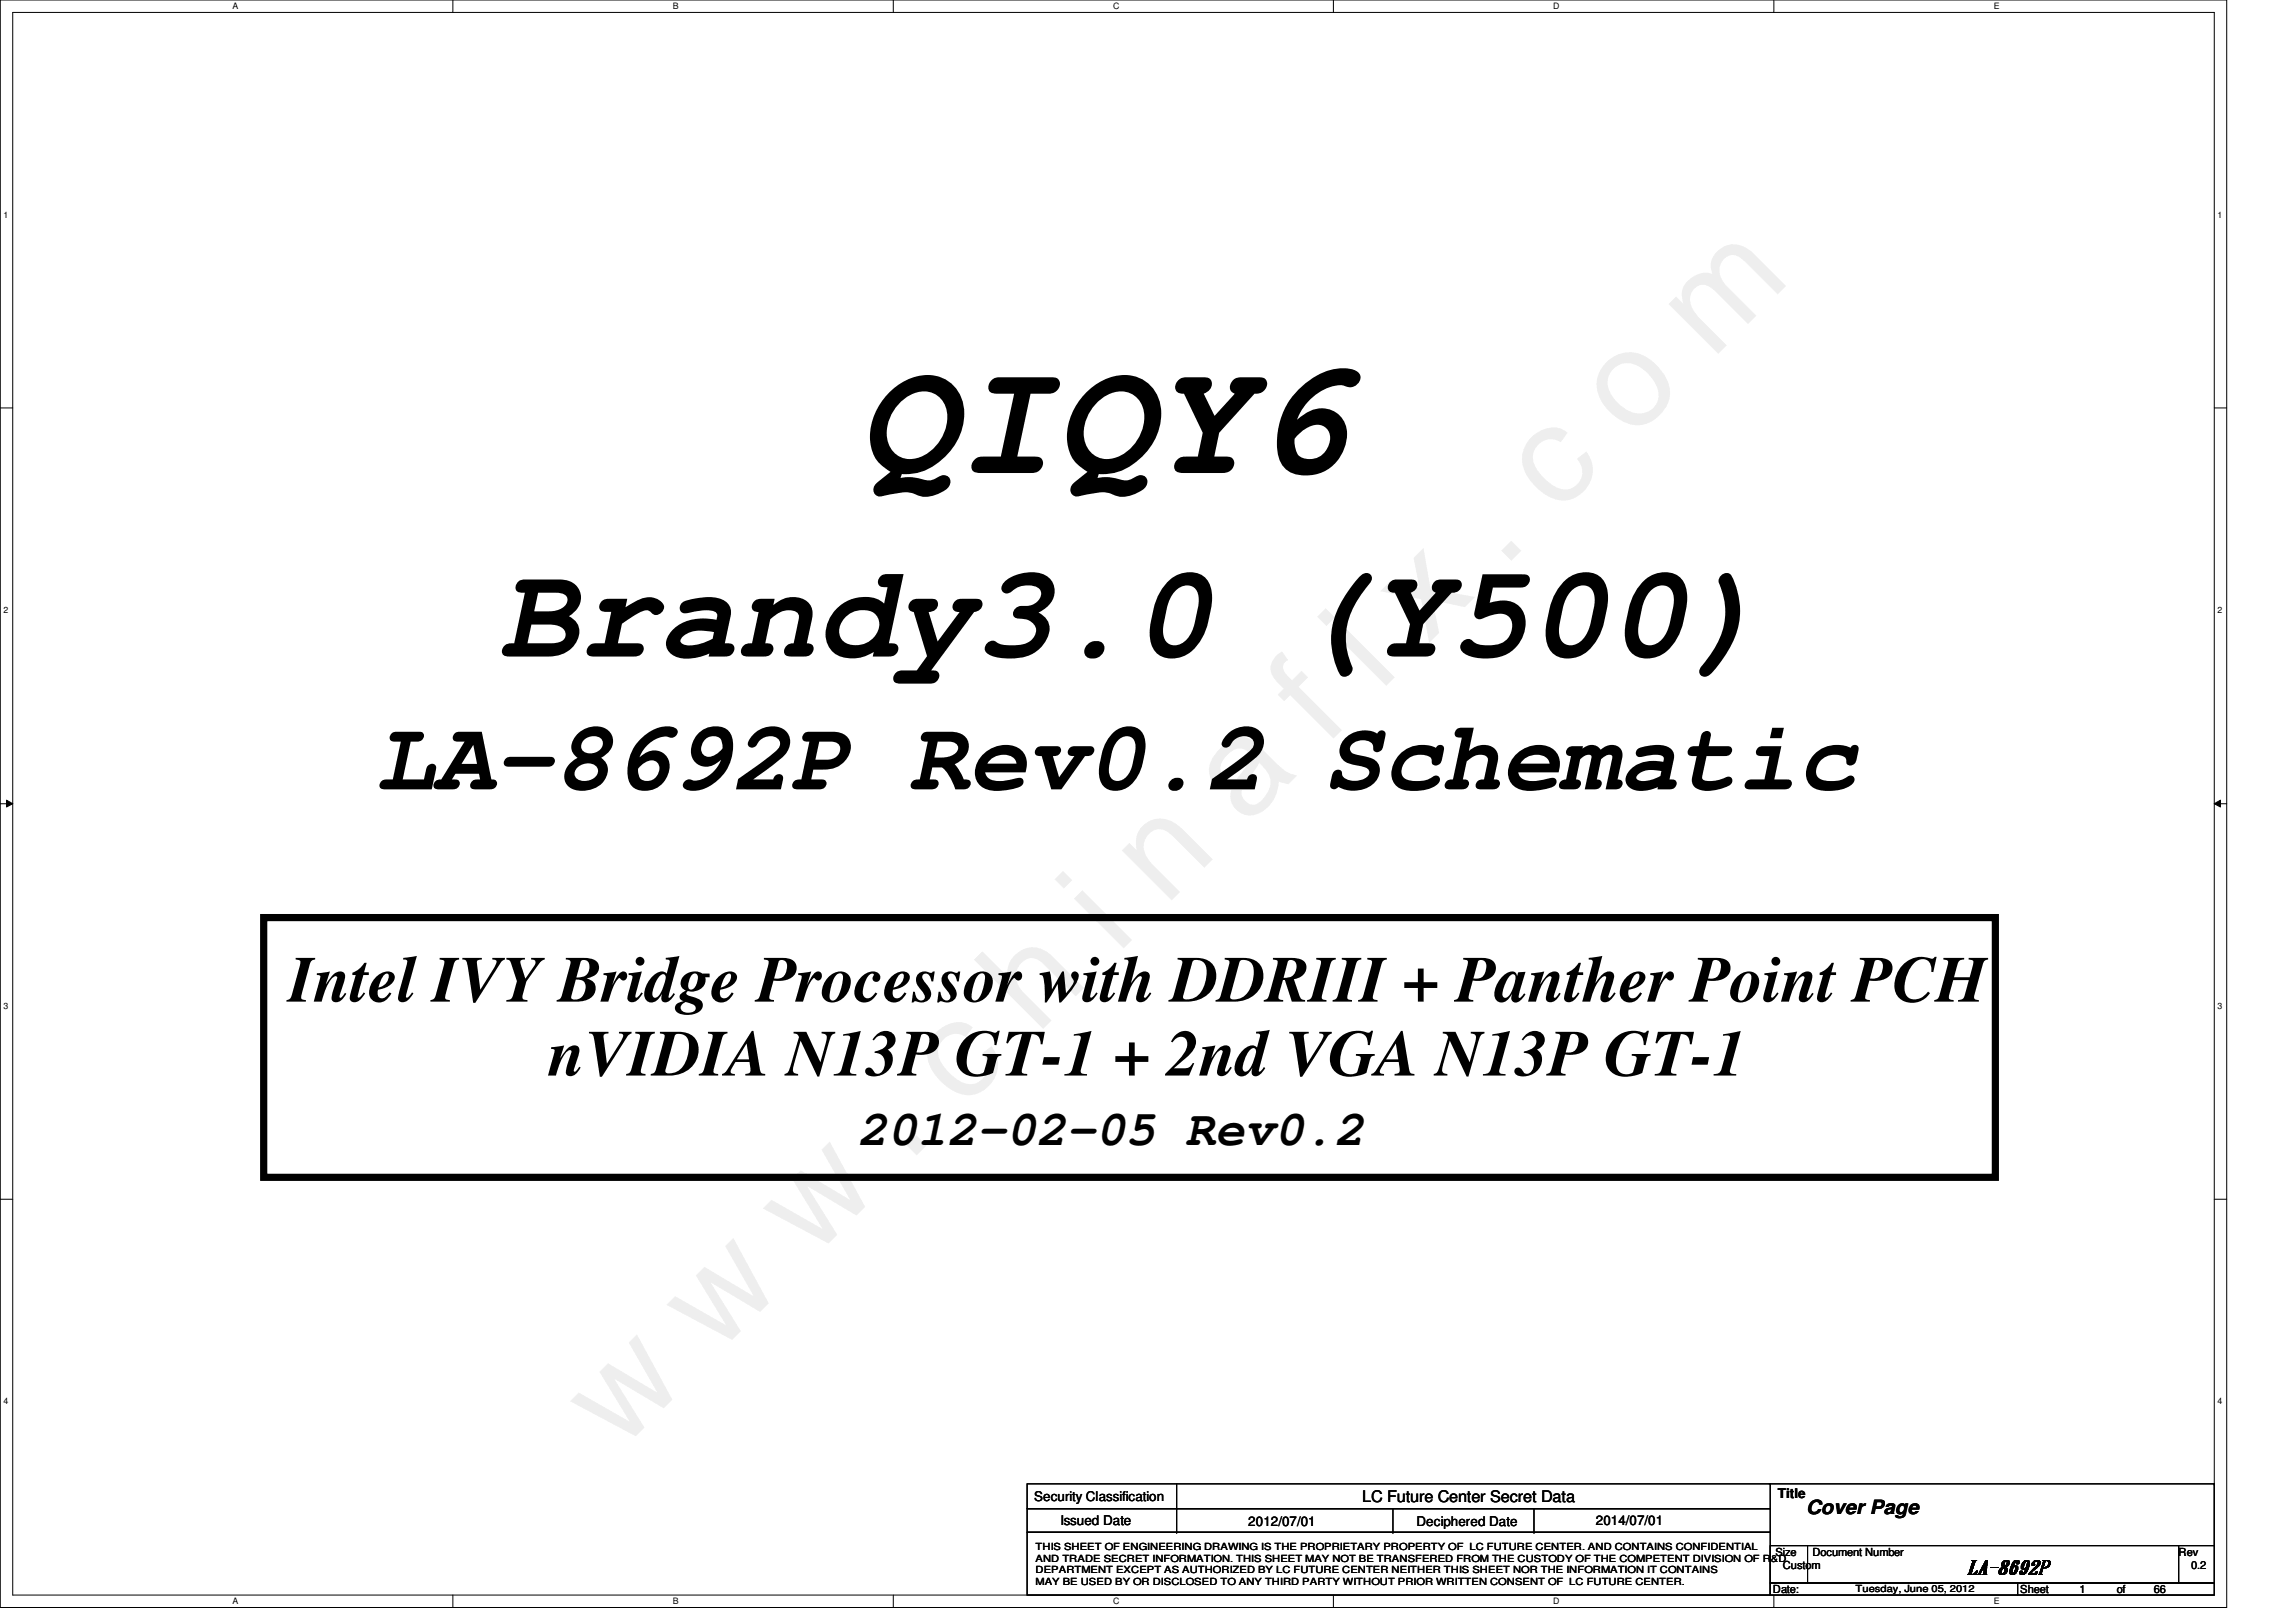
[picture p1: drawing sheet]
<svg xmlns="http://www.w3.org/2000/svg" width="297mm" height="210mm" viewBox="0 0 297 210" stroke-linecap="round" stroke-linejoin="round" font-family="sans-serif">
<defs><g id="words">
<text font-size="21.3" x="111" y="61.2">QIQY6</text>
<text font-size="17.1" x="64.6" y="85">Brandy3.0 (Y500)</text>
<text font-size="12.8" x="48.6" y="102.2">LA-8692P Rev0.2 Schematic</text>
<g font-size="8.5">
<text x="37.3" y="129.6">Intel IVY Bridge Processor with DDRIII + Panther Point PCH</text>
<text x="70.9" y="139.2">nVIDIA N13P GT-1 + 2nd VGA N13P GT-1</text>
</g>
<text font-size="6.4" x="111" y="148.2">2012-02-05 Rev0.2</text>
<g font-size="2.5">
<text x="233.7" y="196">Cover Page</text>
<text x="254.5" y="203.7">LA-8692P</text>
</g>
<text font-size="2.1" x="176.2" y="194.4">LC Future Center Secret Data</text>
<g font-size="1.7">
<text x="133.8" y="194.3">Security Classification</text>
<text x="137.2" y="197.3">Issued Date</text>
<text x="161.5" y="197.5">2012/07/01</text>
<text x="183.3" y="197.5">Deciphered Date</text>
<text x="206.5" y="197.3">2014/07/01</text>
<text x="230" y="193.8">Title</text>
</g>
<g font-size="1.4">
<text x="229.7" y="201.4">Size</text>
<text x="230.6" y="203">Custom</text>
<text x="234.5" y="201.4">Document Number</text>
<text x="281.9" y="201.4">Rev</text>
<text x="283.5" y="203">0.2</text>
<text x="229.4" y="206.2">Date:</text>
<text x="261.4" y="206.2">Sheet</text>
<text x="269" y="206.2">1</text>
<text x="273.9" y="206.2">of</text>
<text x="278.6" y="206.2">66</text>
</g>
<g font-size="1.3">
<text x="134" y="200.6">THIS SHEET OF ENGINEERING DRAWING IS THE PROPRIETARY PROPERTY OF LC FUTURE CENTER. AND CONTAINS CONFIDENTIAL</text>
<text x="134" y="202.1">AND TRADE SECRET INFORMATION. THIS SHEET MAY NOT BE TRANSFERED FROM THE CUSTODY OF THE COMPETENT DIVISION OF R&amp;D</text>
<text x="134" y="203.6">DEPARTMENT EXCEPT AS AUTHORIZED BY LC FUTURE CENTER NEITHER THIS SHEET NOR THE INFORMATION IT CONTAINS</text>
<text x="134" y="205.1">MAY BE USED BY OR DISCLOSED TO ANY THIRD PARTY WITHOUT PRIOR WRITTEN CONSENT OF LC FUTURE CENTER.</text>
<text x="240.1" y="206">Tuesday, June 05, 2012</text>
</g>
<g font-size="1.1">
<text x="30.1" y="1.1">A</text>
<text x="87" y="1.1">B</text>
<text x="144" y="1.1">C</text>
<text x="201" y="1.1">D</text>
<text x="257.9" y="1.1">E</text>
<text x=".5" y="28.2">1</text>
<text x="286.9" y="28.2">1</text>
<text x=".5" y="79.3">2</text>
<text x="286.9" y="79.3">2</text>
<text x=".5" y="130.6">3</text>
<text x="286.9" y="130.6">3</text>
<text x=".5" y="181.7">4</text>
<text x="286.9" y="181.7">4</text>
<text x="30.1" y="207.6">A</text>
<text x="87" y="207.6">B</text>
<text x="144" y="207.6">C</text>
<text x="201" y="207.6">D</text>
<text x="257.9" y="207.6">E</text>
</g>
</g></defs>
<path d="M0 0h288.1v208h-288.1zM1.6 1.6h284.9v204.8h-284.9z" fill="none" stroke="#000" stroke-width=".13"/>
<g fill="#fff">
<path d="M30.1 .2h.7v1.2h-.7z"/>
<path d="M30.1 206.6h.7v1.2h-.7z"/>
</g>
<path d="M58.6 0v1.6M58.6 206.4v1.6" fill="none" stroke="#000" stroke-width=".13"/>
<g fill="#fff">
<path d="M87 .2h.8v1.2h-.8z"/>
<path d="M87 206.6h.8v1.2h-.8z"/>
</g>
<path d="M115.6 0v1.6M115.6 206.4v1.6" fill="none" stroke="#000" stroke-width=".13"/>
<g fill="#fff">
<path d="M144 .2h.8v1.2h-.8z"/>
<path d="M144 206.6h.8v1.2h-.8z"/>
</g>
<path d="M172.5 0v1.6M172.5 206.4v1.6" fill="none" stroke="#000" stroke-width=".13"/>
<g fill="#fff">
<path d="M201 .2h.7v1.2h-.7z"/>
<path d="M201 206.6h.7v1.2h-.7z"/>
</g>
<path d="M229.5 0v1.6M229.5 206.4v1.6" fill="none" stroke="#000" stroke-width=".13"/>
<g fill="#fff">
<path d="M257.9 .2h.8v1.2h-.8z"/>
<path d="M257.9 206.6h.8v1.2h-.8z"/>
<path d="M.5 27.2h.6v1.2h-.6z"/>
<path d="M286.9 27.2h.6v1.2h-.6z"/>
<path d="M.5 78.4h.6v1.1h-.6z"/>
<path d="M286.9 78.4h.6v1.1h-.6z"/>
</g>
<path d="M0 52.8h1.6M286.5 52.8h1.6" fill="none" stroke="#000" stroke-width=".13"/>
<g fill="#fff">
<path d="M.5 129.6h.6v1.2h-.6z"/>
<path d="M286.9 129.6h.6v1.2h-.6z"/>
</g>
<path d="M0 104h1.6M.8 103.5l.8 .5-.8 .4zM286.5 104l.8-.5v.9zM286.5 104h1.6" fill="none" stroke="#000" stroke-width=".13"/>
<path d="M.8 103.5l.8 .5-.8 .4zM286.5 104l.8-.5v.9z" fill="#000"/>
<g fill="#fff">
<path d="M.5 180.8h.6v1.1h-.6z"/>
<path d="M286.9 180.8h.6v1.1h-.6z"/>
</g>
<g fill="none" stroke="#000" stroke-width=".13">
<path d="M0 155.2h1.6M286.5 155.2h1.6M132.9 192h96.1v3.2h-96.1zM132.9 195.2h96.1v3.1h-96.1zM132.9 198.3h96.1v8.1h-96.1zM152.2 195.2h.1M152.2 198.3h.1M152.2 192v6.3M180.2 198.3h.1M180.2 195.2v3.1M198.5 198.3h.1M198.5 195.2v3.1"/>
<path d="M228.9 192h57.6M286.5 192h.1M286.5 192v8M229 200h4.8v4.9h-4.8zM229 204.9h32v1.5h-32zM233.8 200h48.1v4.9h-48.1zM261 204.9h25.5v1.5h-25.5zM281.9 200h4.6v4.9h-4.6z"/>
</g>
<path d="M34.1 118.7h224v33.7h-224z" fill="none" stroke="#000" stroke-width=".93"/>
<use href="#words"/>
</svg>
